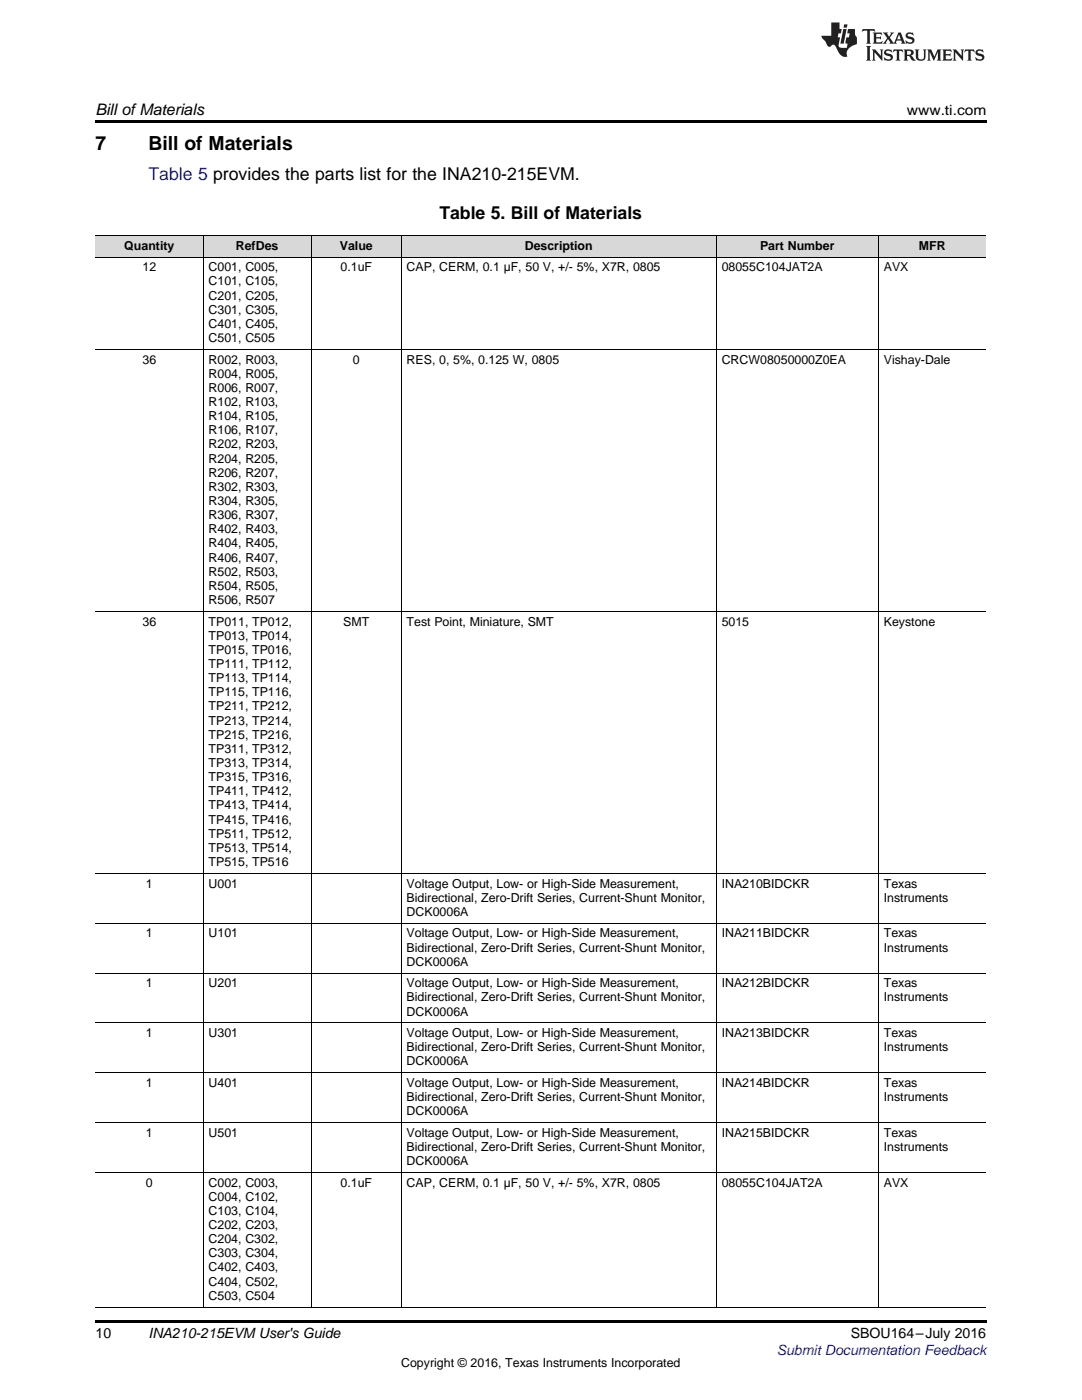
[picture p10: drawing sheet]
<svg xmlns="http://www.w3.org/2000/svg" width="216mm" height="279mm" viewBox="0 0 216 279" stroke-linecap="round" stroke-linejoin="round" font-family="sans-serif">
<defs><g id="words">
<g font-size="3.9">
<text x="19" y="30">7</text>
<text x="29.6" y="30">Bill of Materials</text>
</g>
<text font-size="3.5" fill="#00f" x="29.6" y="36">Table 5 provides the parts list for the INA210-215EVM.</text>
<text font-size="3.5" x="87.7" y="43.7">Table 5. Bill of Materials</text>
<text font-size="3.2" x="19" y="23">Bill ofMaterials</text>
<g font-size="2.8">
<text x="181" y="23">www.ti.com</text>
<text x="19" y="267">10</text>
<text x="29.6" y="267.1">INA210-215EVM User's Guide</text>
<text x="169.8" y="267.1">SBOU164–July 2016</text>
</g>
<text font-size="2.8" fill="#00f" x="155" y="270.4">Submit Documentation Feedback</text>
<g font-size="2.5">
<text x="24.8" y="49.8">Quantity</text>
<text x="47.1" y="49.8">RefDes</text>
<text x="67.8" y="49.8">Value</text>
<text x="104.7" y="49.8">Description</text>
<text x="151.7" y="49.8">Part Number</text>
<text x="183.4" y="49.8">MFR</text>
<text x="28.4" y="54.2">12</text>
<text x="41.6" y="54.2">C001, C005,</text>
<text x="41.6" y="57">C101, C105,</text>
<text x="41.6" y="59.8">C201, C205,</text>
<text x="67.9" y="54.2">0.1uF</text>
<text x="81.1" y="54.2">CAP, CERM, 0.1 µF, 50 V, +/- 5%, X7R, 0805</text>
<text x="144" y="54.2">08055C104JAT2A</text>
<text x="176.4" y="54.2">AVX</text>
<text x="41.6" y="62.6">C301, C305,</text>
<text x="41.6" y="65.4">C401, C405,</text>
<text x="41.6" y="68.3">C501, C505</text>
<text x="28.4" y="72.6">36</text>
<text x="41.6" y="72.6">R002, R003,</text>
<text x="41.6" y="75.4">R004, R005,</text>
<text x="70.4" y="72.6">0</text>
<text x="81.1" y="72.6">RES, 0, 5%, 0.125 W, 0805</text>
<text x="144" y="72.6">CRCW08050000Z0EA</text>
<text x="176.4" y="72.6">Vishay-Dale</text>
<text x="41.6" y="78.2">R006, R007,</text>
<text x="41.6" y="81">R102, R103,</text>
<text x="41.6" y="83.9">R104, R105,</text>
<text x="41.6" y="86.7">R106, R107,</text>
<text x="41.6" y="89.5">R202, R203,</text>
<text x="41.6" y="92.3">R204, R205,</text>
<text x="41.6" y="95.1">R206, R207,</text>
<text x="41.6" y="98">R302, R303,</text>
<text x="41.6" y="100.8">R304, R305,</text>
<text x="41.6" y="103.6">R306, R307,</text>
<text x="41.6" y="106.4">R402, R403,</text>
<text x="41.6" y="109.3">R404, R405,</text>
<text x="41.6" y="112.1">R406, R407,</text>
<text x="41.6" y="114.9">R502, R503,</text>
<text x="41.6" y="117.7">R504, R505,</text>
<text x="28.4" y="124.8">36</text>
<text x="41.6" y="120.5">R506, R507</text>
<text x="41.6" y="124.8">TP011, TP012,</text>
<text x="68.5" y="124.8">SMT</text>
<text x="81.1" y="124.8">Test Point, Miniature, SMT</text>
<text x="144" y="124.8">5015</text>
<text x="176.4" y="124.8">Keystone</text>
<text x="41.6" y="127.7">TP013, TP014,</text>
<text x="41.6" y="130.5">TP015, TP016,</text>
<text x="41.6" y="133.3">TP111, TP112,</text>
<text x="41.6" y="136.1">TP113, TP114,</text>
<text x="41.6" y="139">TP115, TP116,</text>
<text x="41.6" y="141.8">TP211, TP212,</text>
<text x="41.6" y="144.6">TP213, TP214,</text>
<text x="41.6" y="147.4">TP215, TP216,</text>
<text x="41.6" y="150.2">TP311, TP312,</text>
<text x="41.6" y="153.1">TP313, TP314,</text>
<text x="41.6" y="155.9">TP315, TP316,</text>
<text x="41.6" y="158.7">TP411, TP412,</text>
<text x="41.6" y="161.5">TP413, TP414,</text>
<text x="41.6" y="164.4">TP415, TP416,</text>
<text x="41.6" y="167.2">TP511, TP512,</text>
<text x="41.6" y="170">TP513, TP514,</text>
<text x="41.6" y="172.8">TP515, TP516</text>
<text x="29.1" y="177.1">1</text>
<text x="41.6" y="177.1">U001</text>
<text x="81.1" y="177.1">Voltage Output, Low- or High-Side Measurement,</text>
<text x="81.1" y="180">Bidirectional, Zero-Drift Series, Current-Shunt Monitor,</text>
<text x="144" y="177.1">INA210BIDCKR</text>
<text x="176.4" y="177.1">Texas</text>
<text x="176.4" y="180">Instruments</text>
<text x="81.1" y="182.8">DCK0006A</text>
<text x="29.1" y="187.1">1</text>
<text x="41.6" y="187.1">U101</text>
<text x="81.1" y="187.1">Voltage Output, Low- or High-Side Measurement,</text>
<text x="81.1" y="189.9">Bidirectional, Zero-Drift Series, Current-Shunt Monitor,</text>
<text x="144" y="187.1">INA211BIDCKR</text>
<text x="176.4" y="187.1">Texas</text>
<text x="176.4" y="189.9">Instruments</text>
<text x="29.1" y="197">1</text>
<text x="41.6" y="197">U201</text>
<text x="81.1" y="192.7">DCK0006A</text>
<text x="81.1" y="197">Voltage Output, Low- or High-Side Measurement,</text>
<text x="144" y="197">INA212BIDCKR</text>
<text x="176.4" y="197">Texas</text>
<text x="81.1" y="199.8">Bidirectional, Zero-Drift Series, Current-Shunt Monitor,</text>
<text x="81.1" y="202.7">DCK0006A</text>
<text x="176.4" y="199.8">Instruments</text>
<text x="29.1" y="207">1</text>
<text x="41.6" y="207">U301</text>
<text x="81.1" y="207">Voltage Output, Low- or High-Side Measurement,</text>
<text x="81.1" y="209.8">Bidirectional, Zero-Drift Series, Current-Shunt Monitor,</text>
<text x="144" y="207">INA213BIDCKR</text>
<text x="176.4" y="207">Texas</text>
<text x="176.4" y="209.8">Instruments</text>
<text x="81.1" y="212.6">DCK0006A</text>
<text x="29.1" y="216.9">1</text>
<text x="41.6" y="216.9">U401</text>
<text x="81.1" y="216.9">Voltage Output, Low- or High-Side Measurement,</text>
<text x="81.1" y="219.7">Bidirectional, Zero-Drift Series, Current-Shunt Monitor,</text>
<text x="144" y="216.9">INA214BIDCKR</text>
<text x="176.4" y="216.9">Texas</text>
<text x="176.4" y="219.7">Instruments</text>
<text x="29.1" y="226.9">1</text>
<text x="41.6" y="226.9">U501</text>
<text x="81.1" y="222.6">DCK0006A</text>
<text x="81.1" y="226.9">Voltage Output, Low- or High-Side Measurement,</text>
<text x="144" y="226.9">INA215BIDCKR</text>
<text x="176.4" y="226.9">Texas</text>
<text x="81.1" y="229.7">Bidirectional, Zero-Drift Series, Current-Shunt Monitor,</text>
<text x="81.1" y="232.5">DCK0006A</text>
<text x="176.4" y="229.7">Instruments</text>
<text x="29.1" y="236.8">0</text>
<text x="41.6" y="236.8">C002, C003,</text>
<text x="41.6" y="239.6">C004, C102,</text>
<text x="67.9" y="236.8">0.1uF</text>
<text x="81.1" y="236.8">CAP, CERM, 0.1 µF, 50 V, +/- 5%, X7R, 0805</text>
<text x="144" y="236.8">08055C104JAT2A</text>
<text x="176.4" y="236.8">AVX</text>
<text x="41.6" y="242.5">C103, C104,</text>
<text x="41.6" y="245.3">C202, C203,</text>
<text x="41.6" y="248.1">C204, C302,</text>
<text x="41.6" y="250.9">C303, C304,</text>
<text x="41.6" y="253.8">C402, C403,</text>
<text x="41.6" y="256.6">C404, C502,</text>
<text x="41.6" y="259.4">C503, C504</text>
<text x="80" y="272.7">Copyright © 2016, Texas Instruments Incorporated</text>
</g>
</g></defs>
<g fill="#d8d8d8">
<path d="M19 47.1h21.6v4.3h-21.6z"/>
<path d="M40.6 47.1h21.5v4.3h-21.5z"/>
<path d="M62.1 47.1h18v4.3h-18z"/>
<path d="M80.1 47.1h62.8v4.3h-62.8z"/>
<path d="M142.9 47.1h32.4v4.3h-32.4z"/>
<path d="M175.3 47.1h21.5v4.3h-21.5z"/>
</g>
<path d="M19 24h177.8v.6h-177.8zM19 263.5h177.8v.6h-177.8z" fill="#000"/>
<g fill="none" stroke="#000" stroke-width=".2">
<path d="M19 51.3h177.8M19 47h177.8M40.5 47.1v213.8M62.1 47.1v213.8M80 47.1v213.8M142.9 47.1v213.8M175.2 47.1v213.8M19 69.7h177.8M19 122h177.8M19 174.3h177.8M19 194.2h177.8M19 184.2h177.8"/>
<path d="M19 214.1h177.8M19 204.1h177.8M19 234h177.8M19 224h177.8M19 260.9h177.8"/>
</g>
<g fill="#231f20">
<path d="M172.1 5.8l-.1 .6 .5-.3h.5v.2v2.1l-.2 .3h1l-.2-.3v-2.1v-.2h.6l.4 .3-.1-.6zM174.1 6.5l.3 .4v1.5l-.3 .3h1.9l.1-.5a1.04 1.04 0 0 1-1.3 .1v-.6h.6l.4 .2v-.7l-.4 .2h-.6l.1-.6h.7l.4 .2-.1-.5zM176.1 6.5l.9 1.1-.9 1.1h.8l-.1-.2 .4-.7 .4 .7-.2 .2h1.6l-.2-.2 .1-.4h.9l.2 .4-.2 .2h.9l-.2-.3-.8-1.9h-.5l-.9 2.1-.7-1.1 .8-1h-.8l.1 .3-.3 .5-.4-.6 .2-.2zM179.4 6.9l.3 .9h-.7zM180.9 6.6a.63 .63 0 0 0-.2 .7 .63 .63 0 0 0 .6 .4l.6 .2 .1 .2a.75 .75 0 0 1-.7 .4 .75 .75 0 0 1-.6-.5l.1 .7 .2-.1a1.11 1.11 0 0 0 1.5-.5 1.13 1.13 0 0 0-1.3-.9l-.1-.3a1.04 1.04 0 0 1 1.2 .2l-.1-.6-.2 .1-.5-.1zM172.8 9.2l.3 .3v2.2l-.3 .4h1l-.2-.4v-2.2l.2-.3zM174 9.9l.2 .3v1.5l-.2 .4h.7l-.2-.4v-1.3l1.6 1.7v-1.9l.2-.3h-.7l.2 .3v.9l-1.2-1.2zM176.6 10a.62 .62 0 0 0-.2 .7 .62 .62 0 0 0 .6 .4l.6 .2 .1 .2a.76 .76 0 0 1-.7 .4 .76 .76 0 0 1-.6-.5l.1 .7 .1-.1a1.11 1.11 0 0 0 1.6-.6 1.13 1.13 0 0 0-1.3-.8l-.1-.3a1.04 1.04 0 0 1 1.2 .1l-.1-.5-.2 .1-.5-.2zM178.3 9.9l-.1 .6a.61 .61 0 0 1 .7-.3v1.5l-.2 .4h1l-.3-.4v-1.5a.63 .63 0 0 1 .8 .3l-.1-.6zM180.3 9.9l.2 .3v1.5l-.2 .4h.9l-.2-.2v-.7l.6 .2a.76 .76 0 0 0 1.1 .6l-1-.9a.58 .58 0 0 0 .6-.6 .58 .58 0 0 0-.5-.6zM181 10.2l.1-.1a.45 .45 0 0 1 .6 .1 .45 .45 0 0 1 .1 .5l-.8 .2zM182.5 9.9l.2 .2a2.17 2.17 0 0 0 .4 1.9 .99 .99 0 0 0 1.6-.7v-1.1l.2-.3h-.8l.2 .2a1.92 1.92 0 0 1-.2 1.7 .6 .6 0 0 1-.9-.5v-1.1l.2-.3zM185 9.9l.2 .3v1.5l-.2 .4h.7l-.2-.4v-1.4l.8 1.8 .8-1.8v1.4l-.2 .4h1l-.3-.4v-1.5l.3-.3h-.8l-.7 1.4-.6-1.4zM188 9.9l.2 .3v1.5l-.2 .4h1.8l.2-.6a1.04 1.04 0 0 1-1.3 .2v-.6h.6l.4 .1v-.6l-.4 .2h-.6l.1-.6h.7l.4 .2-.1-.5zM190.1 9.9l.2 .3v1.5l-.2 .4h.7l-.2-.4v-1.3l1.6 1.7v-1.9l.2-.3h-.7l.2 .3v.9l-1.1-1.2zM192.6 9.9l-.1 .6a.61 .61 0 0 1 .7-.3v1.5l-.2 .4h.9l-.2-.4v-1.5a.63 .63 0 0 1 .8 .3l-.2-.6zM194.9 10a.62 .62 0 0 0-.2 .7 .62 .62 0 0 0 .6 .4l.5 .2 .2 .2a.76 .76 0 0 1-.7 .4 .76 .76 0 0 1-.7-.5l.2 .7 .1-.1a1.11 1.11 0 0 0 1.5-.6 1.13 1.13 0 0 0-1.2-.8l-.1-.3a1.04 1.04 0 0 1 1.2 .1l-.2-.5-.2 .1-.5-.2z"/>
<path d="M165.9 4.5v2.6h-2l.1 .4 .8 .9a.91 .91 0 0 0 .9 .9 .56 .56 0 0 1 .5-.4 .56 .56 0 0 1 .5 .3l.4 .8a1.53 1.53 0 0 0 2 1.3 1.54 1.54 0 0 1 1-2.1l.9-.4-.1-1.4a1.52 1.52 0 0 1-.3-1.6h-1.4l-.2 .9h.5l-.1 .8h-.5l-.2 .9v.2l.4 .1-.1 .9a1.93 1.93 0 0 1-1.7-.3l.3-1.8h-.4l.1-.8h.5l.2-.9h-.5v-1.3zM168.3 5.8l-.6 2.9h.7l.5-2.9zM168.4 4.9l-.1 .6h.7l.1-.6z"/>
</g>
<use href="#words"/>
</svg>
